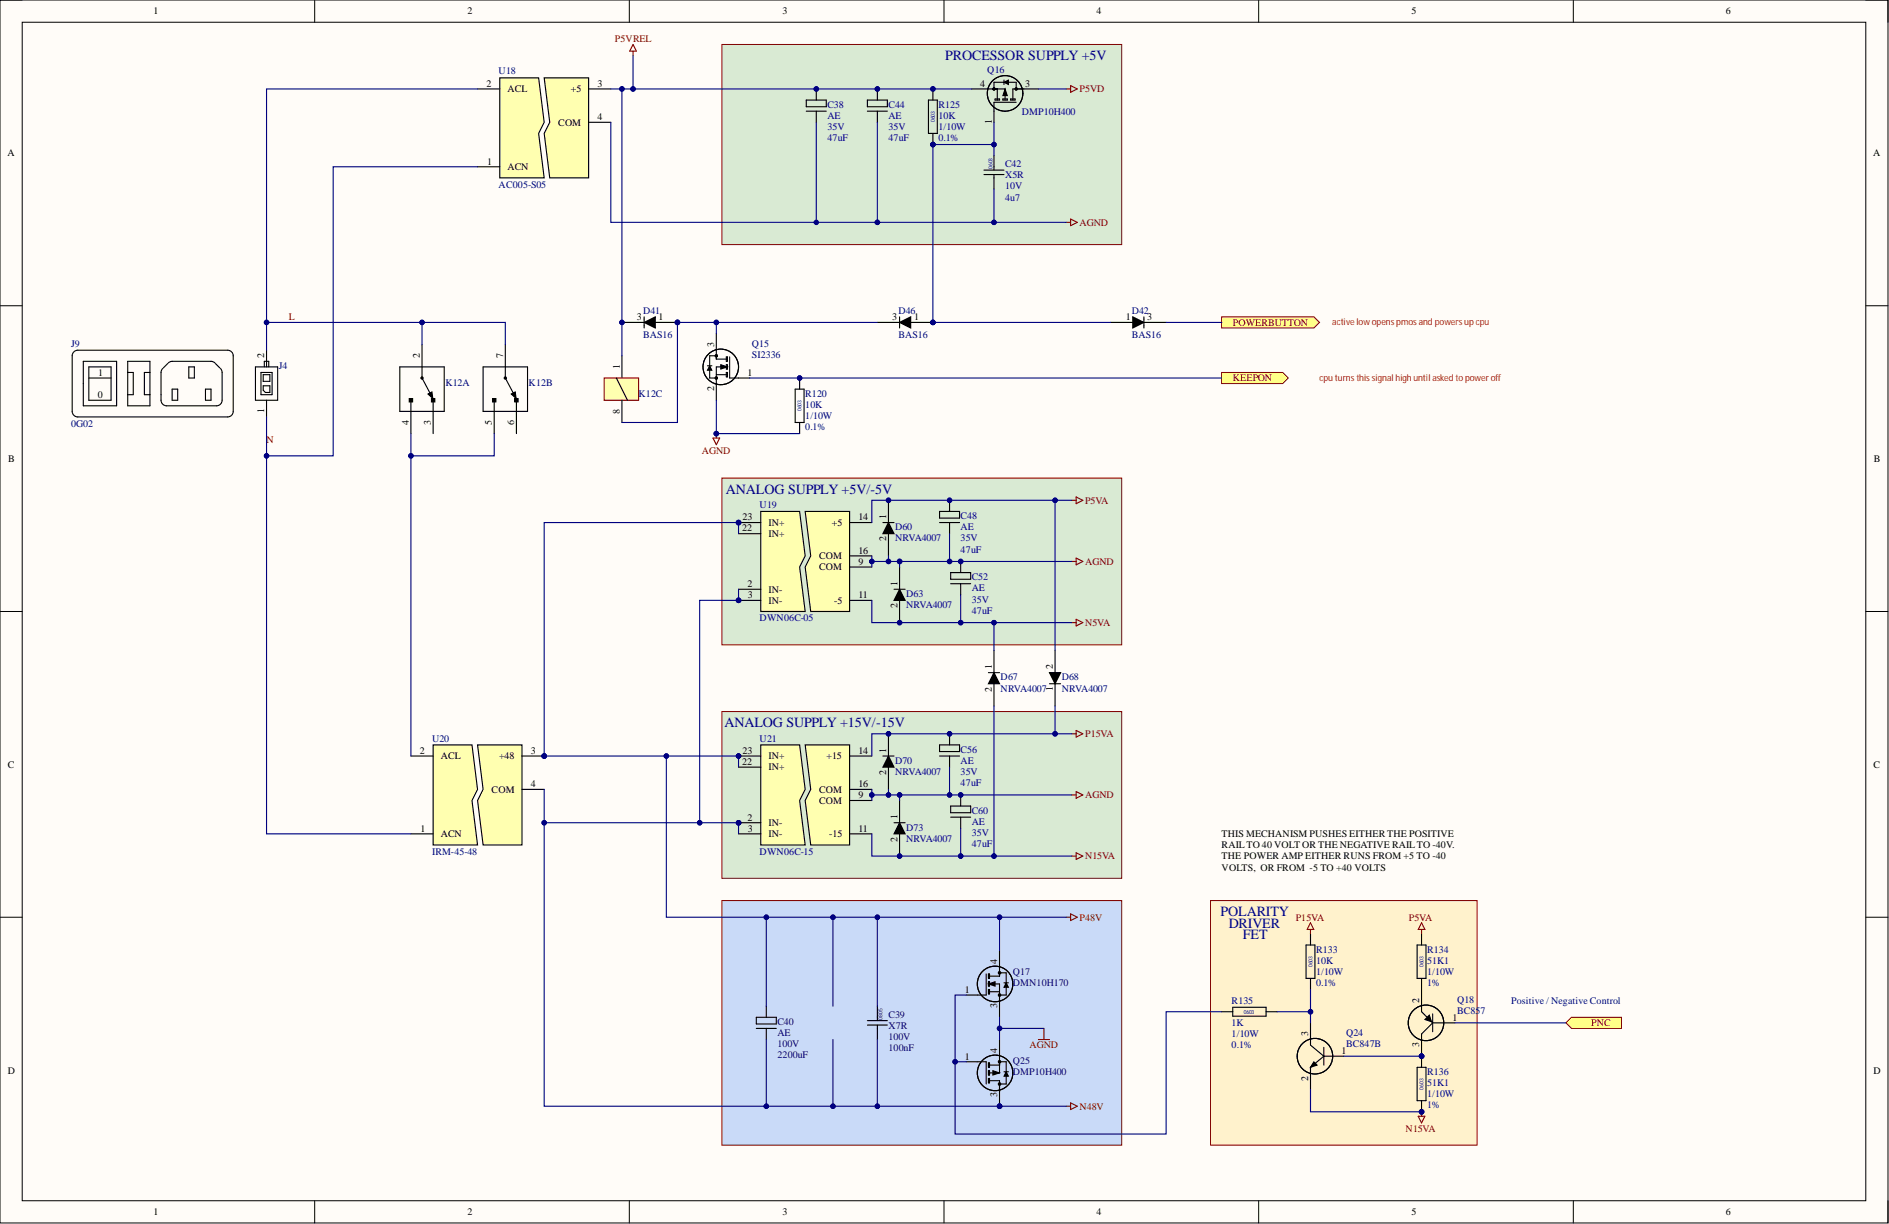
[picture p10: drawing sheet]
<svg xmlns="http://www.w3.org/2000/svg" width="431mm" height="279mm" viewBox="0 0 431 279" stroke-linecap="round" stroke-linejoin="round" font-family="sans-serif">
<defs><g id="words">
<g font-size="3.2" fill="#000080">
<text x="215.9" y="13.8">PROCESSOR SUPPLY +5V</text>
<text x="165.8" y="112.8">ANALOG SUPPLY +5V/-5V</text>
<text x="165.5" y="166.1">ANALOG SUPPLY +15V/-15V</text>
<text x="278.8" y="209.2">POLARITY</text>
<text x="280.6" y="211.7">DRIVER</text>
<text x="283.8" y="214.3">FET</text>
</g>
<g font-size="2.3">
<text x="35.1" y="3.3">1</text>
<text x="106.8" y="3.3">2</text>
<text x="178.7" y="3.3">3</text>
<text x="250.4" y="3.3">4</text>
<text x="322.4" y="3.3">5</text>
<text x="394.2" y="3.3">6</text>
<text x="111.1" y="19.8">2</text>
<text x="115.9" y="21.1">ACL</text>
<text x="130.4" y="21.1">+5</text>
<text x="136.5" y="19.8">3</text>
<text x="223.9" y="19.8">4</text>
<text x="234.1" y="19.8">3</text>
<text x="127.5" y="28.7">COM</text>
<text x="136.5" y="27.4">4</text>
<text x="226.5" y="28.3" transform="rotate(-90 226.5 28.3)">1</text>
<text x="1.7" y="35.7">A</text>
<text x="427.8" y="35.7">A</text>
<text x="111.3" y="37.6">1</text>
<text x="115.9" y="38.8">ACN</text>
<text x="145.4" y="73.1">3</text>
<text x="150.4" y="73.1">1</text>
<text x="203.8" y="73.1">3</text>
<text x="208.8" y="73.1">1</text>
<text x="257.1" y="73.1">1</text>
<text x="262" y="73.1">3</text>
<text x="60.4" y="81.7" transform="rotate(-90 60.4 81.7)">2</text>
<text x="95.9" y="81.7" transform="rotate(-90 95.9 81.7)">2</text>
<text x="114.9" y="81.7" transform="rotate(-90 114.9 81.7)">7</text>
<text x="163.1" y="79.2" transform="rotate(-90 163.1 79.2)">3</text>
<text x="22.4" y="85.8">1</text>
<text x="141.5" y="84.3" transform="rotate(-90 141.5 84.3)">1</text>
<text x="163.1" y="89.3" transform="rotate(-90 163.1 89.3)">2</text>
<text x="170.7" y="85.8">1</text>
<text x="22.3" y="90.9">0</text>
<text x="60.4" y="94.2" transform="rotate(-90 60.4 94.2)">1</text>
<text x="141.5" y="94.4" transform="rotate(-90 141.5 94.4)">8</text>
<text x="93.3" y="97" transform="rotate(-90 93.3 97)">4</text>
<text x="98.4" y="96.9" transform="rotate(-90 98.4 96.9)">3</text>
<text x="112.4" y="96.9" transform="rotate(-90 112.4 96.9)">5</text>
<text x="117.4" y="96.9" transform="rotate(-90 117.4 96.9)">6</text>
<text x="1.9" y="105.5">B</text>
<text x="428" y="105.5">B</text>
<text x="169.6" y="118.8">23</text>
<text x="196.1" y="118.8">14</text>
<text x="202.4" y="118.5" transform="rotate(-90 202.4 118.5)">1</text>
<text x="169.5" y="121.3">22</text>
<text x="175.5" y="122.6">IN+</text>
<text x="175.5" y="120">IN+</text>
<text x="190" y="120">+5</text>
<text x="202.4" y="123.6" transform="rotate(-90 202.4 123.6)">2</text>
<text x="187.1" y="130.2">COM</text>
<text x="187.1" y="127.7">COM</text>
<text x="196.1" y="128.9">9</text>
<text x="196.1" y="126.4">16</text>
<text x="170.7" y="134">2</text>
<text x="170.8" y="136.5">3</text>
<text x="175.5" y="135.3">IN-</text>
<text x="175.5" y="137.8">IN-</text>
<text x="190.5" y="137.8">-5</text>
<text x="196.1" y="136.5">11</text>
<text x="205" y="133.7" transform="rotate(-90 205 133.7)">1</text>
<text x="205" y="138.8" transform="rotate(-90 205 138.8)">2</text>
<text x="226.5" y="152.8" transform="rotate(-90 226.5 152.8)">1</text>
<text x="240.5" y="152.8" transform="rotate(-90 240.5 152.8)">2</text>
<text x="226.5" y="157.9" transform="rotate(-90 226.5 157.9)">2</text>
<text x="240.5" y="157.7" transform="rotate(-90 240.5 157.7)">1</text>
<text x="95.9" y="172.1">2</text>
<text x="100.7" y="173.3">ACL</text>
<text x="114" y="173.3">+48</text>
<text x="121.2" y="172.1">3</text>
<text x="169.6" y="172.1">23</text>
<text x="175.5" y="173.3">IN+</text>
<text x="188.8" y="173.3">+15</text>
<text x="196.1" y="172.1">14</text>
<text x="202.4" y="171.8" transform="rotate(-90 202.4 171.8)">1</text>
<text x="1.8" y="175.3">C</text>
<text x="121.2" y="179.7">4</text>
<text x="169.5" y="174.6">22</text>
<text x="175.5" y="175.9">IN+</text>
<text x="196.1" y="179.7">16</text>
<text x="202.4" y="176.9" transform="rotate(-90 202.4 176.9)">2</text>
<text x="427.9" y="175.3">C</text>
<text x="112.3" y="181">COM</text>
<text x="187.1" y="183.5">COM</text>
<text x="187.1" y="181">COM</text>
<text x="196.1" y="182.2">9</text>
<text x="96.1" y="189.8">1</text>
<text x="100.7" y="191.1">ACN</text>
<text x="170.7" y="187.3">2</text>
<text x="170.8" y="189.8">3</text>
<text x="175.5" y="188.6">IN-</text>
<text x="175.5" y="191.1">IN-</text>
<text x="189.4" y="191.1">-15</text>
<text x="196.1" y="189.8">11</text>
<text x="205" y="187" transform="rotate(-90 205 187)">1</text>
<text x="279" y="191.1">THIS MECHANISM PUSHES EITHER THE POSITIVE</text>
<text x="205" y="192.1" transform="rotate(-90 205 192.1)">2</text>
<text x="279" y="193.6">RAILTO 40 VOLT OR THE NEGATIVE RAILTO -40V.</text>
<text x="279" y="196.2">THE POWER AMP EITHER RUNS FROM +5 TO -40</text>
<text x="279" y="198.7">VOLTS, OR FROM -5 TO +40 VOLTS</text>
<text x="227.8" y="220" transform="rotate(-90 227.8 220)">4</text>
<text x="220.3" y="226.6">1</text>
<text x="227.8" y="230.1" transform="rotate(-90 227.8 230.1)">3</text>
<text x="324.2" y="228.9" transform="rotate(-90 324.2 228.9)">2</text>
<text x="331.8" y="233">1</text>
<text x="298.8" y="236.5" transform="rotate(-90 298.8 236.5)">3</text>
<text x="324.2" y="239" transform="rotate(-90 324.2 239)">3</text>
<text x="1.8" y="245.1">D</text>
<text x="220.3" y="241.9">1</text>
<text x="227.8" y="240.3" transform="rotate(-90 227.8 240.3)">4</text>
<text x="306.4" y="240.6">1</text>
<text x="427.9" y="245.1">D</text>
<text x="227.8" y="250.4" transform="rotate(-90 227.8 250.4)">3</text>
<text x="298.8" y="246.7" transform="rotate(-90 298.8 246.7)">2</text>
<text x="35.1" y="277.4">1</text>
<text x="106.8" y="277.4">2</text>
<text x="178.7" y="277.4">3</text>
<text x="250.4" y="277.4">4</text>
<text x="322.4" y="277.4">5</text>
<text x="394.2" y="277.4">6</text>
</g>
<g font-size="2.3" fill="#800000">
<text x="140.4" y="9.6">P5VREL</text>
<text x="246.6" y="21.1">P5VD</text>
<text x="246.6" y="51.5">AGND</text>
<text x="66" y="73.1">L</text>
<text x="281.6" y="74.4">POWERBUTTON</text>
<text x="281.6" y="87.1">KEEPON</text>
<text x="60.9" y="101">N</text>
<text x="160.3" y="103.5">AGND</text>
<text x="247.8" y="115">P5VA</text>
<text x="247.8" y="128.9">AGND</text>
<text x="247.8" y="142.9">N5VA</text>
<text x="247.8" y="168.3">P15VA</text>
<text x="247.8" y="182.2">AGND</text>
<text x="247.8" y="196.2">N15VA</text>
<text x="246.6" y="210.1">P48V</text>
<text x="295.9" y="210.1">P15VA</text>
<text x="321.8" y="210.1">P5VA</text>
<text x="235.1" y="239.3">AGND</text>
<text x="363.4" y="234.2">PNC</text>
<text x="246.6" y="253.3">N48V</text>
<text x="321" y="258.4">N15VA</text>
</g>
<g font-size="2.3" fill="#000080">
<text x="113.9" y="17">U18</text>
<text x="225.5" y="16.8">Q16</text>
<text x="189" y="27.2">AE</text>
<text x="189" y="29.7">35V</text>
<text x="189" y="24.6">C38</text>
<text x="202.9" y="27.2">AE</text>
<text x="202.9" y="29.7">35V</text>
<text x="202.9" y="24.6">C44</text>
<text x="214.3" y="29.7">1/10W</text>
<text x="214.3" y="27.2">10K</text>
<text x="214.3" y="24.6">R125</text>
<text x="233.4" y="26.1">DMP10H400</text>
<text x="189" y="32.2">47uF</text>
<text x="202.9" y="32.2">47uF</text>
<text x="214.3" y="32.2">0.1%</text>
<text x="229.6" y="40.7">X5R</text>
<text x="229.6" y="38.2">C42</text>
<text x="113.9" y="42.9">AC005-S05</text>
<text x="229.6" y="43.2">10V</text>
<text x="229.6" y="45.8">4u7</text>
<text x="146.9" y="71.6">D41</text>
<text x="205.2" y="71.6">D46</text>
<text x="258.5" y="71.6">D42</text>
<text x="146.9" y="77.2">BAS16</text>
<text x="205.2" y="77.2">BAS16</text>
<text x="258.5" y="77.2">BAS16</text>
<text x="16.2" y="79.2">J9</text>
<text x="171.7" y="79.2">Q15</text>
<text x="171.7" y="81.7">SI2336</text>
<text x="63.7" y="84.3">J4</text>
<text x="101.7" y="88.1">K12A</text>
<text x="120.7" y="88.1">K12B</text>
<text x="145.9" y="90.6">K12C</text>
<text x="183.9" y="95.7">1/10W</text>
<text x="183.9" y="93.1">10K</text>
<text x="183.9" y="90.6">R120</text>
<text x="16.2" y="97.5">0G02</text>
<text x="183.9" y="98.2">0.1%</text>
<text x="173.5" y="116">U19</text>
<text x="219.4" y="118.5">C48</text>
<text x="204.4" y="121.1">D60</text>
<text x="204.4" y="123.6">NRVA4007</text>
<text x="219.4" y="121.1">AE</text>
<text x="219.4" y="123.6">35V</text>
<text x="219.4" y="126.1">47uF</text>
<text x="207" y="136.3">D63</text>
<text x="222" y="135">AE</text>
<text x="222" y="137.6">35V</text>
<text x="222" y="132.5">C52</text>
<text x="173.5" y="141.9">DWN06C-05</text>
<text x="207" y="138.8">NRVA4007</text>
<text x="222" y="140.1">47uF</text>
<text x="228.5" y="155.3">D67</text>
<text x="242.5" y="155.3">D68</text>
<text x="228.5" y="157.9">NRVA4007</text>
<text x="242.5" y="157.9">NRVA4007</text>
<text x="98.7" y="169.3">U20</text>
<text x="173.5" y="169.3">U21</text>
<text x="219.4" y="171.8">C56</text>
<text x="204.4" y="174.4">D70</text>
<text x="204.4" y="176.9">NRVA4007</text>
<text x="219.4" y="174.4">AE</text>
<text x="219.4" y="176.9">35V</text>
<text x="219.4" y="179.4">47uF</text>
<text x="222" y="185.8">C60</text>
<text x="207" y="189.6">D73</text>
<text x="222" y="188.3">AE</text>
<text x="222" y="190.8">35V</text>
<text x="98.7" y="195.2">IRM-45-48</text>
<text x="173.5" y="195.2">DWN06C-15</text>
<text x="207" y="192.1">NRVA4007</text>
<text x="222" y="193.4">47uF</text>
<text x="300.6" y="220">10K</text>
<text x="300.6" y="217.5">R133</text>
<text x="326" y="220">51K1</text>
<text x="326" y="217.5">R134</text>
<text x="231.3" y="222.6">Q17</text>
<text x="231.3" y="225.1">DMN10H170</text>
<text x="300.6" y="222.6">1/10W</text>
<text x="300.6" y="225.1">0.1%</text>
<text x="326" y="222.6">1/10W</text>
<text x="326" y="225.1">1%</text>
<text x="177.6" y="234">C40</text>
<text x="202.9" y="232.3">C39</text>
<text x="281.3" y="229.2">R135</text>
<text x="332.8" y="228.9">Q18</text>
<text x="332.8" y="231.5">BC857</text>
<text x="345.1" y="229.2">Positive / Negative Control</text>
<text x="177.6" y="236.5">AE</text>
<text x="177.6" y="239.1">100V</text>
<text x="202.9" y="234.8">X7R</text>
<text x="202.9" y="237.4">100V</text>
<text x="202.9" y="239.9">100nF</text>
<text x="281.3" y="236.8">1/10W</text>
<text x="281.3" y="239.3">0.1%</text>
<text x="281.3" y="234.2">1K</text>
<text x="307.4" y="236.5">Q24</text>
<text x="307.4" y="239.1">BC847B</text>
<text x="177.6" y="241.6">2200uF</text>
<text x="231.3" y="242.9">Q25</text>
<text x="231.3" y="245.4">DMP10H400</text>
<text x="326" y="245.4">R136</text>
<text x="326" y="250.5">1/10W</text>
<text x="326" y="248">51K1</text>
<text x="326" y="253">1%</text>
</g>
<g font-size="2.1" fill="#f00">
<text x="304.3" y="74.3">activelow openspmosand powersup cpu</text>
<text x="301.3" y="87">cputurnsthissignal high until asked to poweroff</text>
</g>
<g font-size="1.3" fill="#000080">
<text x="213.5" y="27.9" transform="rotate(-90 213.5 27.9)">0603</text>
<text x="226.7" y="38.6" transform="rotate(-90 226.7 38.6)">0603</text>
<text x="183.1" y="93.9" transform="rotate(-90 183.1 93.9)">0603</text>
<text x="299.7" y="220.8" transform="rotate(-90 299.7 220.8)">0603</text>
<text x="325.1" y="220.8" transform="rotate(-90 325.1 220.8)">0603</text>
<text x="201.6" y="232.7" transform="rotate(-90 201.6 232.7)">0805</text>
<text x="284.1" y="231.4">0603</text>
<text x="325.1" y="248.7" transform="rotate(-90 325.1 248.7)">0603</text>
</g>
</g></defs>
<path d="M0 0h431.2v279.2h-431.2z" fill-rule="evenodd" fill="#fffcf8"/>
<path d="M0 0h431.2v279.2h-431.2z" fill="none" stroke="#000" stroke-width=".23"/>
<path d="M5.1 5.1h421v269h-421z" fill-rule="evenodd" fill="#fffcf8"/>
<g fill="none" stroke="#000" stroke-width=".23">
<path d="M0 0h5.1M5.1 5.1h421v269h-421zM71.9 0v5.1M143.7 0v5.1M215.6 0v5.1M287.5 0v5.1M359.3 0v5.1M426.1 0h5.1v5.1M0 69.8h5.1M426.1 69.8h5.1M0 139.6h5.1M426.1 139.6h5.1"/>
<path d="M0 209.4h5.1M426.1 209.4h5.1M71.9 274.1v5.1M143.7 274.1v5.1M215.6 274.1v5.1M287.5 274.1v5.1M359.3 274.1v5.1M431.2 274.1v5.1"/>
</g>
<path d="M164.9 162.4h91.3v38.1h-91.3z" fill-rule="evenodd" fill="#d9ead3"/>
<path d="M164.9 162.4h91.3v38.1h-91.3z" fill="none" stroke="#800000" stroke-width=".23"/>
<path d="M164.9 109.1h91.3v38.1h-91.3z" fill-rule="evenodd" fill="#d9ead3"/>
<path d="M164.9 109.1h91.3v38.1h-91.3z" fill="none" stroke="#800000" stroke-width=".23"/>
<path d="M164.9 10.2h91.3v45.6h-91.3z" fill-rule="evenodd" fill="#d9ead3"/>
<path d="M164.9 10.2h91.3v45.6h-91.3z" fill="none" stroke="#800000" stroke-width=".23"/>
<circle cx="202.9" cy="114.2" r=".51" fill="#000080"/>
<circle cx="202.9" cy="114.2" r=".51" fill="none" stroke="#000080" stroke-width=".23"/>
<path d="M202.9 114.2v6.4" fill="none" stroke="#000" stroke-width=".25"/>
<circle cx="202.9" cy="114.2" r=".51" fill="#000080"/>
<circle cx="202.9" cy="114.2" r=".51" fill="none" stroke="#000080" stroke-width=".23"/>
<path d="M201.7 119.3h2.5M202.9 119.3l1.3 2.5h-2.5zM202.9 120.6v6.3" fill="none" stroke="#000" stroke-width=".25"/>
<path d="M202.9 119.3l1.3 2.5h-2.5z" fill="#000"/>
<circle cx="205.5" cy="142.1" r=".51" fill="#000080"/>
<circle cx="205.5" cy="142.1" r=".51" fill="none" stroke="#000080" stroke-width=".23"/>
<path d="M205.5 129.4v12.7" fill="none" stroke="#000" stroke-width=".25"/>
<circle cx="205.5" cy="142.1" r=".51" fill="#000080"/>
<circle cx="205.5" cy="142.1" r=".51" fill="none" stroke="#000080" stroke-width=".23"/>
<path d="M205.5 134.5l1.2 2.5h-2.5z" fill="#000"/>
<path d="M204.2 134.5h2.5M205.5 134.5l1.2 2.5h-2.5z" fill="none" stroke="#000" stroke-width=".25"/>
<path d="M244.8 128.2h1M245.8 127.4l1.5 .8-1.5 .7z" fill="none" stroke="#800000" stroke-width=".25"/>
<circle cx="202.9" cy="167.5" r=".51" fill="#000080"/>
<circle cx="202.9" cy="167.5" r=".51" fill="none" stroke="#000080" stroke-width=".23"/>
<path d="M202.9 167.5v6.3" fill="none" stroke="#000" stroke-width=".25"/>
<circle cx="202.9" cy="167.5" r=".51" fill="#000080"/>
<circle cx="202.9" cy="167.5" r=".51" fill="none" stroke="#000080" stroke-width=".23"/>
<path d="M201.7 172.6h2.5M202.9 172.6l1.3 2.5h-2.5zM202.9 173.8v6.4" fill="none" stroke="#000" stroke-width=".25"/>
<path d="M202.9 172.6l1.3 2.5h-2.5z" fill="#000"/>
<circle cx="205.5" cy="195.4" r=".51" fill="#000080"/>
<circle cx="205.5" cy="195.4" r=".51" fill="none" stroke="#000080" stroke-width=".23"/>
<path d="M205.5 182.7v12.7" fill="none" stroke="#000" stroke-width=".25"/>
<circle cx="205.5" cy="195.4" r=".51" fill="#000080"/>
<circle cx="205.5" cy="195.4" r=".51" fill="none" stroke="#000080" stroke-width=".23"/>
<path d="M227 153.5l1.3 2.6h-2.5zM239.7 153.5h2.5l-1.2 2.6zM205.5 187.8l1.2 2.5h-2.5z" fill="#000"/>
<path d="M225.8 153.5h2.5M227 153.5l1.3 2.6h-2.5zM227 148.5v12.7M239.7 153.5h2.5l-1.2 2.6zM239.7 156.1h2.5M241 148.5v12.7M204.2 187.8h2.5M205.5 187.8l1.2 2.5h-2.5z" fill="none" stroke="#000" stroke-width=".25"/>
<g fill="none" stroke="#800000" stroke-width=".25">
<path d="M244.5 19.5l1.5 .8-1.5 .8zM243.5 20.3h1M243.5 50.8h1M244.5 50l1.5 .8-1.5 .7zM244.8 114.2h1M245.8 113.4l1.5 .8-1.5 .8zM244.8 142.1h1M245.8 141.4l1.5 .7-1.5 .8zM244.8 167.5h1M245.8 166.7l1.5 .8-1.5 .8zM244.8 181.5h1M244.8 195.4h1"/>
<path d="M245.8 180.7l1.5 .8-1.5 .7zM245.8 194.7l1.5 .7-1.5 .8z"/>
</g>
<circle cx="200.4" cy="20.3" r=".51" fill="#000080"/>
<circle cx="200.4" cy="20.3" r=".51" fill="none" stroke="#000080" stroke-width=".23"/>
<path d="M200.4 20.3v2.5" fill="none" stroke="#000" stroke-width=".25"/>
<circle cx="200.4" cy="20.3" r=".51" fill="#000080"/>
<circle cx="200.4" cy="20.3" r=".51" fill="none" stroke="#000080" stroke-width=".23"/>
<path d="M198.1 25.4h4.6M198.1 22.8h4.6v1.6h-4.6zM200.4 25.4v2.5" fill="none" stroke="#000" stroke-width=".25"/>
<circle cx="216.9" cy="114.2" r=".51" fill="#000080"/>
<circle cx="216.9" cy="114.2" r=".51" fill="none" stroke="#000080" stroke-width=".23"/>
<path d="M216.9 114.2v2.5" fill="none" stroke="#000" stroke-width=".25"/>
<circle cx="216.9" cy="114.2" r=".51" fill="#000080"/>
<circle cx="216.9" cy="114.2" r=".51" fill="none" stroke="#000080" stroke-width=".23"/>
<path d="M214.6 119.3h4.6M214.6 116.7h4.6v1.6h-4.6zM216.9 119.3v2.5" fill="none" stroke="#000" stroke-width=".25"/>
<circle cx="219.4" cy="128.2" r=".51" fill="#000080"/>
<circle cx="219.4" cy="128.2" r=".51" fill="none" stroke="#000080" stroke-width=".23"/>
<path d="M219.4 128.2v2.5" fill="none" stroke="#000" stroke-width=".25"/>
<circle cx="219.4" cy="128.2" r=".51" fill="#000080"/>
<circle cx="219.4" cy="128.2" r=".51" fill="none" stroke="#000080" stroke-width=".23"/>
<path d="M217.1 133.2h4.6M217.1 130.7h4.6v1.5h-4.6zM219.4 133.2v2.6" fill="none" stroke="#000" stroke-width=".25"/>
<circle cx="216.9" cy="167.5" r=".51" fill="#000080"/>
<circle cx="216.9" cy="167.5" r=".51" fill="none" stroke="#000080" stroke-width=".23"/>
<path d="M216.9 167.5v2.5" fill="none" stroke="#000" stroke-width=".25"/>
<circle cx="216.9" cy="167.5" r=".51" fill="#000080"/>
<circle cx="216.9" cy="167.5" r=".51" fill="none" stroke="#000080" stroke-width=".23"/>
<path d="M214.6 172.6h4.6M214.6 170h4.6v1.6h-4.6zM216.9 172.6v2.5" fill="none" stroke="#000" stroke-width=".25"/>
<circle cx="219.4" cy="181.5" r=".51" fill="#000080"/>
<circle cx="219.4" cy="181.5" r=".51" fill="none" stroke="#000080" stroke-width=".23"/>
<path d="M219.4 181.5v2.5" fill="none" stroke="#000" stroke-width=".25"/>
<circle cx="219.4" cy="181.5" r=".51" fill="#000080"/>
<circle cx="219.4" cy="181.5" r=".51" fill="none" stroke="#000080" stroke-width=".23"/>
<g fill="none" stroke="#000" stroke-width=".25">
<path d="M115.4 78.7v7.6l2.3 4.3M17 80.2l.8-.3h34.2a1.27 1.27 0 0 1 1.3 1.3v12.7a1.27 1.27 0 0 1-1.3 1.3h-34.2a1.27 1.27 0 0 1-1.3-1.3v-12.7l.1-.4zM19 82.5h7.6v10.1h-7.6zM20.3 83.8h5.1v7.6h-5.1zM20.3 86.3h5.1M29.2 82.5h5v10.1h-5zM29.2 85h1.2v5.1h-1.2M34.2 85h-1.2v5.1h1.2M37.2 84.1l-.4 .9v6.4a1.27 1.27 0 0 0 1.2 1.2h11.5a1.27 1.27 0 0 0 1.2-1.2v-6.4l-.3-.9M38.3 83l-1 1M38.4 82.9l.9-.4h8.9l.9 .4M39.3 88.8h1.3v2.6h-1.3z"/>
<path d="M43.1 83.8h1.3v2.5h-1.3zM46.9 88.8h1.3v2.6h-1.3zM49.2 83l1 1M110.3 83.8h10.2v10.1h-10.2zM112.5 91h.8v.7h-.8zM112.9 91.4v7.6M116.8 89.9l.9-.4 .2 1.4zM117.6 91h.7v.7h-.7zM118 91.4v7.6M142 81.2v5.1M217.1 186.5h4.6M217.1 184h4.6v1.5h-4.6z"/>
<path d="M219.4 186.5v2.6"/>
<circle cx="115.4" cy="86.3" r=".25"/>
</g>
<g fill="#000">
<path d="M116.8 89.9l.9-.4 .2 1.4z"/>
<path d="M112.5 91h.8v.7h-.8z" fill-rule="evenodd"/>
<path d="M117.6 91h.7v.7h-.7z" fill-rule="evenodd"/>
</g>
<circle cx="115.4" cy="86.3" r=".25" fill="#000"/>
<path d="M138 86.3h7.9v5.1h-7.9z" fill-rule="evenodd" fill="#ffffb0"/>
<path d="M138 86.3h7.9v5.1h-7.9z" fill="none" stroke="#800000" stroke-width=".25"/>
<g fill="none" stroke="#000" stroke-width=".25">
<path d="M60.9 79.9v3.9M96.4 78.7v7.6l2.3 4.3M58.3 83.8h5.1v7.6h-5.1zM59.6 85h2.5v5.1h-2.5zM60.1 85.5h1.5v1.6h-1.5zM60.1 88.1h1.5v1.5h-1l-.5-.5zM60.4 83.8v-1.3h1v1.3M60.9 91.4v3.8M91.3 83.8h10.2v10.1h-10.2zM93.5 91h.7v.7h-.7zM93.9 91.4v7.6M97.8 89.9l.8-.4 .3 1.4z"/>
<path d="M98.5 91h.8v.7h-.8zM98.9 91.4v7.6M140.8 86.3l2.5 5.1M142 91.4v5"/>
<circle cx="96.4" cy="86.3" r=".25"/>
</g>
<g fill="#000">
<path d="M97.8 89.9l.8-.4 .3 1.4z"/>
<path d="M93.5 91h.7v.7h-.7z" fill-rule="evenodd"/>
<path d="M98.5 91h.8v.7h-.8z" fill-rule="evenodd"/>
</g>
<circle cx="96.4" cy="86.3" r=".25" fill="#000"/>
<circle cx="168.7" cy="187.8" r=".51" fill="#000080"/>
<circle cx="168.7" cy="187.8" r=".51" fill="none" stroke="#000080" stroke-width=".23"/>
<circle cx="168.7" cy="172.6" r=".51" fill="#000080"/>
<circle cx="168.7" cy="172.6" r=".51" fill="none" stroke="#000080" stroke-width=".23"/>
<path d="M173.8 170h8.8l1.3 10.2-1.3 2.5 1.3 10.2h-10.1z" fill-rule="evenodd" fill="#ffffb0"/>
<path d="M173.8 170h8.8l1.3 10.2-1.3 2.5 1.3 10.2h-10.1z" fill="none" stroke="#000" stroke-width=".25"/>
<path d="M183.9 170h10.1v22.9h-8.8l-1.3-10.2 1.3-2.5z" fill-rule="evenodd" fill="#ffffb0"/>
<path d="M183.9 170h10.1v22.9h-8.8l-1.3-10.2 1.3-2.5zM168.7 187.8h5.1" fill="none" stroke="#000" stroke-width=".25"/>
<circle cx="168.7" cy="187.8" r=".51" fill="#000080"/>
<circle cx="168.7" cy="187.8" r=".51" fill="none" stroke="#000080" stroke-width=".23"/>
<path d="M168.7 175.1h5.1M168.7 172.6h5.1M168.7 190.3h5.1" fill="none" stroke="#000" stroke-width=".25"/>
<circle cx="168.7" cy="172.6" r=".51" fill="#000080"/>
<circle cx="168.7" cy="172.6" r=".51" fill="none" stroke="#000080" stroke-width=".23"/>
<path d="M194 172.6h5.1M194 182.7h5.1M194 190.3h5.1M194 180.2h5.1" fill="none" stroke="#000" stroke-width=".25"/>
<circle cx="168.7" cy="137" r=".51" fill="#000080"/>
<circle cx="168.7" cy="137" r=".51" fill="none" stroke="#000080" stroke-width=".23"/>
<circle cx="168.7" cy="119.3" r=".51" fill="#000080"/>
<circle cx="168.7" cy="119.3" r=".51" fill="none" stroke="#000080" stroke-width=".23"/>
<path d="M173.8 116.7h8.8l1.3 10.2-1.3 2.5 1.3 10.2h-10.1z" fill-rule="evenodd" fill="#ffffb0"/>
<path d="M173.8 116.7h8.8l1.3 10.2-1.3 2.5 1.3 10.2h-10.1z" fill="none" stroke="#000" stroke-width=".25"/>
<path d="M183.9 116.7h10.1v22.9h-8.8l-1.3-10.2 1.3-2.5z" fill-rule="evenodd" fill="#ffffb0"/>
<path d="M183.9 116.7h10.1v22.9h-8.8l-1.3-10.2 1.3-2.5zM168.7 134.5h5.1M168.7 137h5.1" fill="none" stroke="#000" stroke-width=".25"/>
<circle cx="168.7" cy="137" r=".51" fill="#000080"/>
<circle cx="168.7" cy="137" r=".51" fill="none" stroke="#000080" stroke-width=".23"/>
<path d="M168.7 119.3h5.1M168.7 121.8h5.1" fill="none" stroke="#000" stroke-width=".25"/>
<circle cx="168.7" cy="119.3" r=".51" fill="#000080"/>
<circle cx="168.7" cy="119.3" r=".51" fill="none" stroke="#000080" stroke-width=".23"/>
<path d="M194 119.3h5.1M194 129.4h5.1M194 137h5.1M194 126.9h5.1" fill="none" stroke="#000" stroke-width=".25"/>
<path d="M114.1 17.8h8.9l1.3 10.1-1.3 2.6 1.3 10.1h-10.2z" fill-rule="evenodd" fill="#ffffb0"/>
<path d="M114.1 17.8h8.9l1.3 10.1-1.3 2.6 1.3 10.1h-10.2z" fill="none" stroke="#000" stroke-width=".25"/>
<path d="M124.3 17.8h10.1v22.8h-8.8l-1.3-10.1 1.3-2.6z" fill-rule="evenodd" fill="#ffffb0"/>
<path d="M124.3 17.8h10.1v22.8h-8.8l-1.3-10.1 1.3-2.6zM109.1 38.1h5M109.1 20.3h5M134.4 20.3h5.1M134.4 27.9h5.1" fill="none" stroke="#000" stroke-width=".25"/>
<circle cx="124.3" cy="172.6" r=".51" fill="#000080"/>
<circle cx="124.3" cy="172.6" r=".51" fill="none" stroke="#000080" stroke-width=".23"/>
<path d="M98.9 170h8.9l1.3 10.2-1.3 2.5 1.3 10.2h-10.2z" fill-rule="evenodd" fill="#ffffb0"/>
<path d="M98.9 170h8.9l1.3 10.2-1.3 2.5 1.3 10.2h-10.2z" fill="none" stroke="#000" stroke-width=".25"/>
<path d="M109.1 170h10.1v22.9h-8.9l-1.2-10.2 1.2-2.5z" fill-rule="evenodd" fill="#ffffb0"/>
<path d="M93.9 172.6h5M109.1 170h10.1v22.9h-8.9l-1.2-10.2 1.2-2.5zM119.2 172.6h5.1M93.9 190.3h5" fill="none" stroke="#000" stroke-width=".25"/>
<circle cx="124.3" cy="172.6" r=".51" fill="#000080"/>
<circle cx="124.3" cy="172.6" r=".51" fill="none" stroke="#000080" stroke-width=".23"/>
<path d="M119.2 180.2h5.1" fill="none" stroke="#000" stroke-width=".25"/>
<path d="M164.9 205.6h91.3v55.8h-91.3z" fill-rule="evenodd" fill="#c9daf8"/>
<path d="M164.9 205.6h91.3v55.8h-91.3z" fill="none" stroke="#800000" stroke-width=".23"/>
<path d="M237.2 237.3h2.5M238.4 234.8v2.5" fill="none" stroke="#800000" stroke-width=".25"/>
<g fill="none" stroke="#000" stroke-width=".25">
<path d="M228.3 217v5.8h-2.5M198.1 234h4.6M198.1 233h4.6M200.4 229.7v3.3M200.4 234v3.3M225.2 222.3v4.8h-4.5M225.8 224.6h2.5v7.6M225.8 226.4h2.5M225.8 222.3h.2v1h-.2zM225.8 224.1h.2v1h-.2zM225.8 225.9h.2v1h-.2zM228.3 222.1h1.5v5h-1.5"/>
<path d="M229.3 224.3h1"/>
<circle cx="227.3" cy="224.6" r="4.1"/>
<circle cx="228.3" cy="227.1" r=".25"/>
<circle cx="228.3" cy="222.1" r=".25"/>
<circle cx="228.3" cy="222.1" r=".26"/>
<circle cx="228.3" cy="227.1" r=".26"/>
</g>
<path d="M225.8 224.6l1.5-.5v1zM229.8 224.3l.5 1.1h-1z" fill="#000"/>
<path d="M225.8 224.6l1.5-.5v1zM229.8 224.3l.5 1.1h-1z" fill="none" stroke="#000" stroke-width=".23"/>
<circle cx="228.3" cy="252.5" r=".51" fill="#000080"/>
<circle cx="228.3" cy="252.5" r=".51" fill="none" stroke="#000080" stroke-width=".23"/>
<path d="M228.3 237.3v5.1M220.7 242.4h2.5M228.3 247.4v5.1" fill="none" stroke="#000" stroke-width=".25"/>
<circle cx="228.3" cy="252.5" r=".51" fill="#000080"/>
<circle cx="228.3" cy="252.5" r=".51" fill="none" stroke="#000080" stroke-width=".23"/>
<g fill="none" stroke="#000" stroke-width=".25">
<path d="M223.2 242.4h2v5M225.8 243.1h2.5M225.8 244.9h2.5v-2.5h1.5v5h-1.5M225.8 246.7h2.5v2.5M225.8 242.6h.2v1h-.2zM225.8 244.4h.2v1h-.2zM225.8 246.2h.2v1h-.2zM229.3 244.7h1"/>
<circle cx="227.3" cy="244.9" r="4.1"/>
<circle cx="228.3" cy="242.4" r=".25"/>
<circle cx="228.3" cy="247.4" r=".25"/>
<circle cx="228.3" cy="247.4" r=".26"/>
<circle cx="228.3" cy="242.4" r=".26"/>
</g>
<path d="M226.8 244.4l1.5 .5-1.5 .5zM229.8 244.7l.5 1h-1z" fill="#000"/>
<path d="M226.8 244.4l1.5 .5-1.5 .5zM229.8 244.7l.5 1h-1z" fill="none" stroke="#000" stroke-width=".23"/>
<path d="M243.5 209.4h1M244.5 208.6l1.5 .8-1.5 .7zM243.5 252.5h1M244.5 251.8l1.5 .7-1.5 .8z" fill="none" stroke="#800000" stroke-width=".25"/>
<path d="M276.5 205.6h60.9v55.8h-60.9z" fill-rule="evenodd" fill="#fff2cc"/>
<path d="M276.5 205.6h60.9v55.8h-60.9z" fill="none" stroke="#800000" stroke-width=".23"/>
<g fill="none" stroke="#000" stroke-width=".25">
<path d="M298.3 215.7h2v7.6h-2zM299.3 213.2v2.5M299.3 223.3v2.6M299.3 233.5v5.1l3.1 2.5M302.4 239.1v4M302.4 241.1l-3.1 2.5v5.1M302.4 241.1h4.5"/>
<circle cx="300.3" cy="241.1" r="4.1"/>
</g>
<path d="M300.1 242.4l.7 .7-1.5 .5z" fill="#000"/>
<path d="M300.1 242.4l.7 .7-1.5 .5z" fill="none" stroke="#000" stroke-width=".23"/>
<circle cx="324.7" cy="241.1" r=".51" fill="#000080"/>
<circle cx="324.7" cy="241.1" r=".51" fill="none" stroke="#000080" stroke-width=".23"/>
<path d="M324.7 236v5.1" fill="none" stroke="#000" stroke-width=".25"/>
<circle cx="324.7" cy="241.1" r=".51" fill="#000080"/>
<circle cx="324.7" cy="241.1" r=".51" fill="none" stroke="#000080" stroke-width=".23"/>
<g fill="none" stroke="#000" stroke-width=".25">
<path d="M323.7 215.7h2v7.6h-2zM324.7 213.2v2.5M279 230.9h2.6M281.6 229.9h7.6v2.1h-7.6zM289.2 230.9h2.5M324.7 223.3v7.6l2.5 2.6M327.2 233.5h5.1M327.2 231.5v4M327.2 233.5l-2.5 2.5"/>
<circle cx="325.7" cy="233.5" r="4.1"/>
</g>
<path d="M326.5 231.7l.5 1.5-1.6-.5z" fill="#000"/>
<path d="M326.5 231.7l.5 1.5-1.6-.5z" fill="none" stroke="#000" stroke-width=".23"/>
<circle cx="324.7" cy="241.1" r=".51" fill="#000080"/>
<circle cx="324.7" cy="241.1" r=".51" fill="none" stroke="#000080" stroke-width=".23"/>
<circle cx="324.7" cy="253.8" r=".51" fill="#000080"/>
<circle cx="324.7" cy="253.8" r=".51" fill="none" stroke="#000080" stroke-width=".23"/>
<path d="M324.7 241.1v2.5" fill="none" stroke="#000" stroke-width=".25"/>
<circle cx="324.7" cy="241.1" r=".51" fill="#000080"/>
<circle cx="324.7" cy="241.1" r=".51" fill="none" stroke="#000080" stroke-width=".23"/>
<path d="M324.7 251.3v2.5" fill="none" stroke="#000" stroke-width=".25"/>
<circle cx="324.7" cy="253.8" r=".51" fill="#000080"/>
<circle cx="324.7" cy="253.8" r=".51" fill="none" stroke="#000080" stroke-width=".23"/>
<path d="M323.7 243.6h2v7.7h-2z" fill="none" stroke="#000" stroke-width=".25"/>
<path d="M299.3 210.6l.8 1.6h-1.5zM299.3 212.2v1M323.9 254.8h1.5l-.7 1.5zM324.7 253.8v1" fill="none" stroke="#800000" stroke-width=".25"/>
<circle cx="324.7" cy="253.8" r=".51" fill="#000080"/>
<circle cx="324.7" cy="253.8" r=".51" fill="none" stroke="#000080" stroke-width=".23"/>
<path d="M358.9 232.2h11.4v2.6h-11.4l-1.2-1.3z" fill-rule="evenodd" fill="#ffff80"/>
<path d="M358.9 232.2h11.4v2.6h-11.4l-1.2-1.3z" fill="none" stroke="#800000" stroke-width=".23"/>
<g fill="none" stroke="#000" stroke-width=".25">
<path d="M163.6 76.1v5.9h2.5M161.6 83.5h1M163.6 81.2h-1.5v5.1h1.5M163.6 85.5h2.5M165.9 81.5h.2v1h-.2zM165.9 83.2h.2v1.1h-.2zM165.9 85h.2v1h-.2zM166.1 83.8h-2.5v7.6M166.7 81.5v4.8h4.5M172.7 234.8h4.6M172.7 232.2h4.6v1.5h-4.6zM175 229.7v2.5"/>
<path d="M175 234.8v2.5"/>
<circle cx="163.6" cy="81.2" r=".25"/>
<circle cx="163.6" cy="86.3" r=".25"/>
<circle cx="164.6" cy="83.8" r="4.1"/>
</g>
<path d="M144.6 10.2l.7 1.5h-1.5zM144.6 11.7v1M324.7 210.6l.7 1.6h-1.5zM324.7 212.2v1" fill="none" stroke="#800000" stroke-width=".25"/>
<path d="M162.1 83.5l.5 1h-1zM164.6 83.2l1.5 .6-1.5 .5z" fill="#000"/>
<path d="M162.1 83.5l.5 1h-1zM164.6 83.2l1.5 .6-1.5 .5z" fill="none" stroke="#000" stroke-width=".23"/>
<circle cx="142" cy="73.6" r=".51" fill="#000080"/>
<circle cx="142" cy="73.6" r=".51" fill="none" stroke="#000080" stroke-width=".23"/>
<circle cx="154.7" cy="73.6" r=".51" fill="#000080"/>
<circle cx="154.7" cy="73.6" r=".51" fill="none" stroke="#000080" stroke-width=".23"/>
<path d="M142 73.6h6.4" fill="none" stroke="#000" stroke-width=".25"/>
<circle cx="142" cy="73.6" r=".51" fill="#000080"/>
<circle cx="142" cy="73.6" r=".51" fill="none" stroke="#000080" stroke-width=".23"/>
<path d="M148.4 73.6h6.3" fill="none" stroke="#000" stroke-width=".25"/>
<circle cx="154.7" cy="73.6" r=".51" fill="#000080"/>
<circle cx="154.7" cy="73.6" r=".51" fill="none" stroke="#000080" stroke-width=".23"/>
<path d="M147.1 73.6l2.6-1.3v2.6z" fill="#000"/>
<path d="M147.1 73.6l2.6-1.3v2.6zM147.1 72.3v2.6" fill="none" stroke="#000" stroke-width=".25"/>
<path d="M162.8 100h1.6l-.8 1.5zM163.6 99v1" fill="none" stroke="#800000" stroke-width=".25"/>
<circle cx="163.6" cy="99" r=".51" fill="#000080"/>
<circle cx="163.6" cy="99" r=".51" fill="none" stroke="#000080" stroke-width=".23"/>
<circle cx="182.6" cy="86.3" r=".51" fill="#000080"/>
<circle cx="182.6" cy="86.3" r=".51" fill="none" stroke="#000080" stroke-width=".23"/>
<path d="M182.6 86.3v2.5M182.6 96.4v2.6" fill="none" stroke="#000" stroke-width=".25"/>
<circle cx="182.6" cy="86.3" r=".51" fill="#000080"/>
<circle cx="182.6" cy="86.3" r=".51" fill="none" stroke="#000080" stroke-width=".23"/>
<path d="M181.6 88.8h2v7.6h-2z" fill="none" stroke="#000" stroke-width=".25"/>
<circle cx="213.1" cy="20.3" r=".51" fill="#000080"/>
<circle cx="213.1" cy="20.3" r=".51" fill="none" stroke="#000080" stroke-width=".23"/>
<circle cx="213.1" cy="33" r=".51" fill="#000080"/>
<circle cx="213.1" cy="33" r=".51" fill="none" stroke="#000080" stroke-width=".23"/>
<path d="M213.1 20.3v2.5" fill="none" stroke="#000" stroke-width=".25"/>
<circle cx="213.1" cy="20.3" r=".51" fill="#000080"/>
<circle cx="213.1" cy="20.3" r=".51" fill="none" stroke="#000080" stroke-width=".23"/>
<path d="M213.1 30.5v2.5" fill="none" stroke="#000" stroke-width=".25"/>
<circle cx="213.1" cy="33" r=".51" fill="#000080"/>
<circle cx="213.1" cy="33" r=".51" fill="none" stroke="#000080" stroke-width=".23"/>
<path d="M212.1 22.8h2v7.7h-2z" fill="none" stroke="#000" stroke-width=".25"/>
<circle cx="213.1" cy="73.6" r=".51" fill="#000080"/>
<circle cx="213.1" cy="73.6" r=".51" fill="none" stroke="#000080" stroke-width=".23"/>
<path d="M200.4 73.6h12.7" fill="none" stroke="#000" stroke-width=".25"/>
<circle cx="213.1" cy="73.6" r=".51" fill="#000080"/>
<circle cx="213.1" cy="73.6" r=".51" fill="none" stroke="#000080" stroke-width=".23"/>
<path d="M205.5 73.6l2.5-1.3v2.6zM258.7 72.3l2.6 1.3-2.6 1.3z" fill="#000"/>
<path d="M205.5 73.6l2.5-1.3v2.6zM205.5 72.3v2.6M253.7 73.6h12.6M258.7 72.3l2.6 1.3-2.6 1.3zM261.3 72.3v2.6" fill="none" stroke="#000" stroke-width=".25"/>
<path d="M279 85h14l1.2 1.3-1.2 1.3h-14z" fill-rule="evenodd" fill="#ffff80"/>
<path d="M279 85h14l1.2 1.3-1.2 1.3h-14z" fill="none" stroke="#800000" stroke-width=".23"/>
<path d="M279 72.3h21.1l1.3 1.3-1.3 1.3h-21.1z" fill-rule="evenodd" fill="#ffff80"/>
<path d="M279 72.3h21.1l1.3 1.3-1.3 1.3h-21.1z" fill="none" stroke="#800000" stroke-width=".23"/>
<circle cx="186.4" cy="20.3" r=".51" fill="#000080"/>
<circle cx="186.4" cy="20.3" r=".51" fill="none" stroke="#000080" stroke-width=".23"/>
<path d="M186.4 20.3v2.5" fill="none" stroke="#000" stroke-width=".25"/>
<circle cx="186.4" cy="20.3" r=".51" fill="#000080"/>
<circle cx="186.4" cy="20.3" r=".51" fill="none" stroke="#000080" stroke-width=".23"/>
<g fill="none" stroke="#000" stroke-width=".25">
<path d="M229.3 18.3v1M184.2 25.4h4.5M184.2 22.8h4.5v1.6h-4.5zM186.4 25.4v2.5M222 20.3h7.6v2.5M224.7 39.8h4.6M224.7 38.8h4.6M227 20.3v-1.5h5.1v1.5M227 35.5v3.3M227 39.8v3.3M227.3 22.6h1v.2h-1zM227.8 20.3v2.5"/>
<path d="M229.1 22.6h1v.2h-1zM230.8 22.6h1v.2h-1zM232.1 23.4h-5.1v4.5M237.2 20.3h-5.9v2.5"/>
<circle cx="227" cy="20.3" r=".25"/>
<circle cx="227" cy="20.3" r=".26"/>
<circle cx="229.6" cy="21.3" r="4.1"/>
<circle cx="232.1" cy="20.3" r=".25"/>
<circle cx="232.1" cy="20.3" r=".26"/>
</g>
<path d="M229.3 18.8l1-.5v1zM229.6 20.3l.5 1.5h-1z" fill="#000"/>
<path d="M229.3 18.8l1-.5v1zM229.6 20.3l.5 1.5h-1z" fill="none" stroke="#000" stroke-width=".23"/>
<path d="M244.8 167.5h-45.7v5.1" fill="none" stroke="#000080" stroke-width=".25"/>
<circle cx="241" cy="167.5" r=".51" fill="#000080"/>
<circle cx="241" cy="167.5" r=".51" fill="none" stroke="#000080" stroke-width=".23"/>
<path d="M227 161.2v34.2" fill="none" stroke="#000080" stroke-width=".25"/>
<circle cx="227" cy="195.4" r=".51" fill="#000080"/>
<circle cx="227" cy="195.4" r=".51" fill="none" stroke="#000080" stroke-width=".23"/>
<path d="M96.4 78.7v-5.1h-35.5v6.3" fill="none" stroke="#000080" stroke-width=".25"/>
<circle cx="60.9" cy="73.6" r=".51" fill="#000080"/>
<circle cx="60.9" cy="73.6" r=".51" fill="none" stroke="#000080" stroke-width=".23"/>
<circle cx="96.4" cy="73.6" r=".51" fill="#000080"/>
<circle cx="96.4" cy="73.6" r=".51" fill="none" stroke="#000080" stroke-width=".23"/>
<path d="M244.8 114.2h-45.7v5.1" fill="none" stroke="#000080" stroke-width=".25"/>
<circle cx="241" cy="114.2" r=".51" fill="#000080"/>
<circle cx="241" cy="114.2" r=".51" fill="none" stroke="#000080" stroke-width=".23"/>
<path d="M199.1 126.9v2.5" fill="none" stroke="#000080" stroke-width=".25"/>
<circle cx="199.1" cy="128.2" r=".51" fill="#000080"/>
<circle cx="199.1" cy="128.2" r=".51" fill="none" stroke="#000080" stroke-width=".23"/>
<path d="M199.1 180.2v1.3" fill="none" stroke="#000080" stroke-width=".25"/>
<circle cx="199.1" cy="181.5" r=".51" fill="#000080"/>
<circle cx="199.1" cy="181.5" r=".51" fill="none" stroke="#000080" stroke-width=".23"/>
<path d="M241 161.2v6.3" fill="none" stroke="#000080" stroke-width=".25"/>
<circle cx="241" cy="167.5" r=".51" fill="#000080"/>
<circle cx="241" cy="167.5" r=".51" fill="none" stroke="#000080" stroke-width=".23"/>
<path d="M202.9 126.9v1.3" fill="none" stroke="#000080" stroke-width=".25"/>
<circle cx="202.9" cy="128.2" r=".51" fill="#000080"/>
<circle cx="202.9" cy="128.2" r=".51" fill="none" stroke="#000080" stroke-width=".23"/>
<path d="M205.5 128.2v1.2" fill="none" stroke="#000080" stroke-width=".25"/>
<circle cx="205.5" cy="128.2" r=".51" fill="#000080"/>
<circle cx="205.5" cy="128.2" r=".51" fill="none" stroke="#000080" stroke-width=".23"/>
<path d="M199.1 137v5.1h45.7" fill="none" stroke="#000080" stroke-width=".25"/>
<circle cx="219.4" cy="142.1" r=".51" fill="#000080"/>
<circle cx="219.4" cy="142.1" r=".51" fill="none" stroke="#000080" stroke-width=".23"/>
<circle cx="227" cy="142.1" r=".51" fill="#000080"/>
<circle cx="227" cy="142.1" r=".51" fill="none" stroke="#000080" stroke-width=".23"/>
<path d="M219.4 135.8v6.3" fill="none" stroke="#000080" stroke-width=".25"/>
<circle cx="219.4" cy="142.1" r=".51" fill="#000080"/>
<circle cx="219.4" cy="142.1" r=".51" fill="none" stroke="#000080" stroke-width=".23"/>
<path d="M199.1 128.2h6.4" fill="none" stroke="#000080" stroke-width=".25"/>
<circle cx="199.1" cy="128.2" r=".51" fill="#000080"/>
<circle cx="199.1" cy="128.2" r=".51" fill="none" stroke="#000080" stroke-width=".23"/>
<circle cx="202.9" cy="128.2" r=".51" fill="#000080"/>
<circle cx="202.9" cy="128.2" r=".51" fill="none" stroke="#000080" stroke-width=".23"/>
<circle cx="205.5" cy="128.2" r=".51" fill="#000080"/>
<circle cx="205.5" cy="128.2" r=".51" fill="none" stroke="#000080" stroke-width=".23"/>
<path d="M216.9 121.8v6.4" fill="none" stroke="#000080" stroke-width=".25"/>
<circle cx="216.9" cy="128.2" r=".51" fill="#000080"/>
<circle cx="216.9" cy="128.2" r=".51" fill="none" stroke="#000080" stroke-width=".23"/>
<path d="M205.5 128.2h39.3" fill="none" stroke="#000080" stroke-width=".25"/>
<circle cx="205.5" cy="128.2" r=".51" fill="#000080"/>
<circle cx="205.5" cy="128.2" r=".51" fill="none" stroke="#000080" stroke-width=".23"/>
<circle cx="216.9" cy="128.2" r=".51" fill="#000080"/>
<circle cx="216.9" cy="128.2" r=".51" fill="none" stroke="#000080" stroke-width=".23"/>
<path d="M244.8 181.5h-45.7v1.2" fill="none" stroke="#000080" stroke-width=".25"/>
<circle cx="199.1" cy="181.5" r=".51" fill="#000080"/>
<circle cx="199.1" cy="181.5" r=".51" fill="none" stroke="#000080" stroke-width=".23"/>
<circle cx="202.9" cy="181.5" r=".51" fill="#000080"/>
<circle cx="202.9" cy="181.5" r=".51" fill="none" stroke="#000080" stroke-width=".23"/>
<circle cx="205.5" cy="181.5" r=".51" fill="#000080"/>
<circle cx="205.5" cy="181.5" r=".51" fill="none" stroke="#000080" stroke-width=".23"/>
<circle cx="216.9" cy="181.5" r=".51" fill="#000080"/>
<circle cx="216.9" cy="181.5" r=".51" fill="none" stroke="#000080" stroke-width=".23"/>
<path d="M202.9 180.2v1.3" fill="none" stroke="#000080" stroke-width=".25"/>
<circle cx="202.9" cy="181.5" r=".51" fill="#000080"/>
<circle cx="202.9" cy="181.5" r=".51" fill="none" stroke="#000080" stroke-width=".23"/>
<path d="M205.5 181.5v1.2" fill="none" stroke="#000080" stroke-width=".25"/>
<circle cx="205.5" cy="181.5" r=".51" fill="#000080"/>
<circle cx="205.5" cy="181.5" r=".51" fill="none" stroke="#000080" stroke-width=".23"/>
<path d="M216.9 175.1v6.4" fill="none" stroke="#000080" stroke-width=".25"/>
<circle cx="216.9" cy="181.5" r=".51" fill="#000080"/>
<circle cx="216.9" cy="181.5" r=".51" fill="none" stroke="#000080" stroke-width=".23"/>
<path d="M199.1 190.3v5.1h45.7" fill="none" stroke="#000080" stroke-width=".25"/>
<circle cx="219.4" cy="195.4" r=".51" fill="#000080"/>
<circle cx="219.4" cy="195.4" r=".51" fill="none" stroke="#000080" stroke-width=".23"/>
<circle cx="227" cy="195.4" r=".51" fill="#000080"/>
<circle cx="227" cy="195.4" r=".51" fill="none" stroke="#000080" stroke-width=".23"/>
<path d="M219.4 189.1v6.3" fill="none" stroke="#000080" stroke-width=".25"/>
<circle cx="219.4" cy="195.4" r=".51" fill="#000080"/>
<circle cx="219.4" cy="195.4" r=".51" fill="none" stroke="#000080" stroke-width=".23"/>
<path d="M238.4 234.8h-10.1v2.5" fill="none" stroke="#000080" stroke-width=".25"/>
<circle cx="228.3" cy="234.8" r=".51" fill="#000080"/>
<circle cx="228.3" cy="234.8" r=".51" fill="none" stroke="#000080" stroke-width=".23"/>
<path d="M218.1 242.4h2.6" fill="none" stroke="#000080" stroke-width=".25"/>
<circle cx="218.1" cy="242.4" r=".51" fill="#000080"/>
<circle cx="218.1" cy="242.4" r=".51" fill="none" stroke="#000080" stroke-width=".23"/>
<path d="M228.3 232.2v2.6" fill="none" stroke="#000080" stroke-width=".25"/>
<circle cx="228.3" cy="234.8" r=".51" fill="#000080"/>
<circle cx="228.3" cy="234.8" r=".51" fill="none" stroke="#000080" stroke-width=".23"/>
<path d="M228.3 252.5h15.2" fill="none" stroke="#000080" stroke-width=".25"/>
<circle cx="228.3" cy="252.5" r=".51" fill="#000080"/>
<circle cx="228.3" cy="252.5" r=".51" fill="none" stroke="#000080" stroke-width=".23"/>
<path d="M299.3 225.9v5h-7.6" fill="none" stroke="#000080" stroke-width=".25"/>
<circle cx="299.3" cy="230.9" r=".51" fill="#000080"/>
<circle cx="299.3" cy="230.9" r=".51" fill="none" stroke="#000080" stroke-width=".23"/>
<path d="M299.3 230.9v2.6" fill="none" stroke="#000080" stroke-width=".25"/>
<circle cx="299.3" cy="230.9" r=".51" fill="#000080"/>
<circle cx="299.3" cy="230.9" r=".51" fill="none" stroke="#000080" stroke-width=".23"/>
<path d="M299.3 248.7v5.1h25.4" fill="none" stroke="#000080" stroke-width=".25"/>
<circle cx="324.7" cy="253.8" r=".51" fill="#000080"/>
<circle cx="324.7" cy="253.8" r=".51" fill="none" stroke="#000080" stroke-width=".23"/>
<path d="M332.3 233.5h25.4M306.9 241.1h17.8" fill="none" stroke="#000080" stroke-width=".25"/>
<circle cx="324.7" cy="241.1" r=".51" fill="#000080"/>
<circle cx="324.7" cy="241.1" r=".51" fill="none" stroke="#000080" stroke-width=".23"/>
<path d="M228.3 209.4v7.6" fill="none" stroke="#000080" stroke-width=".25"/>
<circle cx="228.3" cy="209.4" r=".51" fill="#000080"/>
<circle cx="228.3" cy="209.4" r=".51" fill="none" stroke="#000080" stroke-width=".23"/>
<path d="M227 142.1v6.4" fill="none" stroke="#000080" stroke-width=".25"/>
<circle cx="227" cy="142.1" r=".51" fill="#000080"/>
<circle cx="227" cy="142.1" r=".51" fill="none" stroke="#000080" stroke-width=".23"/>
<path d="M241 114.2v34.3" fill="none" stroke="#000080" stroke-width=".25"/>
<circle cx="241" cy="114.2" r=".51" fill="#000080"/>
<circle cx="241" cy="114.2" r=".51" fill="none" stroke="#000080" stroke-width=".23"/>
<path d="M175 209.4v20.3" fill="none" stroke="#000080" stroke-width=".25"/>
<circle cx="175" cy="209.4" r=".51" fill="#000080"/>
<circle cx="175" cy="209.4" r=".51" fill="none" stroke="#000080" stroke-width=".23"/>
<path d="M152.2 172.6v36.8h91.3" fill="none" stroke="#000080" stroke-width=".25"/>
<circle cx="228.3" cy="209.4" r=".51" fill="#000080"/>
<circle cx="228.3" cy="209.4" r=".51" fill="none" stroke="#000080" stroke-width=".23"/>
<circle cx="200.4" cy="209.4" r=".51" fill="#000080"/>
<circle cx="200.4" cy="209.4" r=".51" fill="none" stroke="#000080" stroke-width=".23"/>
<circle cx="190.2" cy="209.4" r=".51" fill="#000080"/>
<circle cx="190.2" cy="209.4" r=".51" fill="none" stroke="#000080" stroke-width=".23"/>
<circle cx="175" cy="209.4" r=".51" fill="#000080"/>
<circle cx="175" cy="209.4" r=".51" fill="none" stroke="#000080" stroke-width=".23"/>
<circle cx="152.2" cy="172.6" r=".51" fill="#000080"/>
<circle cx="152.2" cy="172.6" r=".51" fill="none" stroke="#000080" stroke-width=".23"/>
<path d="M168.7 187.8v2.5" fill="none" stroke="#000080" stroke-width=".25"/>
<circle cx="168.7" cy="187.8" r=".51" fill="#000080"/>
<circle cx="168.7" cy="187.8" r=".51" fill="none" stroke="#000080" stroke-width=".23"/>
<path d="M124.3 187.8h44.4" fill="none" stroke="#000080" stroke-width=".25"/>
<circle cx="168.7" cy="187.8" r=".51" fill="#000080"/>
<circle cx="168.7" cy="187.8" r=".51" fill="none" stroke="#000080" stroke-width=".23"/>
<circle cx="159.8" cy="187.8" r=".51" fill="#000080"/>
<circle cx="159.8" cy="187.8" r=".51" fill="none" stroke="#000080" stroke-width=".23"/>
<circle cx="124.3" cy="187.8" r=".51" fill="#000080"/>
<circle cx="124.3" cy="187.8" r=".51" fill="none" stroke="#000080" stroke-width=".23"/>
<path d="M175 237.3v15.2" fill="none" stroke="#000080" stroke-width=".25"/>
<circle cx="175" cy="252.5" r=".51" fill="#000080"/>
<circle cx="175" cy="252.5" r=".51" fill="none" stroke="#000080" stroke-width=".23"/>
<path d="M124.3 180.2v72.3h104" fill="none" stroke="#000080" stroke-width=".25"/>
<circle cx="124.3" cy="187.8" r=".51" fill="#000080"/>
<circle cx="124.3" cy="187.8" r=".51" fill="none" stroke="#000080" stroke-width=".23"/>
<circle cx="175" cy="252.5" r=".51" fill="#000080"/>
<circle cx="175" cy="252.5" r=".51" fill="none" stroke="#000080" stroke-width=".23"/>
<circle cx="190.2" cy="252.5" r=".51" fill="#000080"/>
<circle cx="190.2" cy="252.5" r=".51" fill="none" stroke="#000080" stroke-width=".23"/>
<circle cx="200.4" cy="252.5" r=".51" fill="#000080"/>
<circle cx="200.4" cy="252.5" r=".51" fill="none" stroke="#000080" stroke-width=".23"/>
<circle cx="228.3" cy="252.5" r=".51" fill="#000080"/>
<circle cx="228.3" cy="252.5" r=".51" fill="none" stroke="#000080" stroke-width=".23"/>
<path d="M190.2 209.4v20.3" fill="none" stroke="#000080" stroke-width=".25"/>
<circle cx="190.2" cy="209.4" r=".51" fill="#000080"/>
<circle cx="190.2" cy="209.4" r=".51" fill="none" stroke="#000080" stroke-width=".23"/>
<path d="M200.4 209.4v20.3" fill="none" stroke="#000080" stroke-width=".25"/>
<circle cx="200.4" cy="209.4" r=".51" fill="#000080"/>
<circle cx="200.4" cy="209.4" r=".51" fill="none" stroke="#000080" stroke-width=".23"/>
<path d="M190.2 237.3v15.2" fill="none" stroke="#000080" stroke-width=".25"/>
<circle cx="190.2" cy="252.5" r=".51" fill="#000080"/>
<circle cx="190.2" cy="252.5" r=".51" fill="none" stroke="#000080" stroke-width=".23"/>
<path d="M200.4 237.3v15.2" fill="none" stroke="#000080" stroke-width=".25"/>
<circle cx="200.4" cy="252.5" r=".51" fill="#000080"/>
<circle cx="200.4" cy="252.5" r=".51" fill="none" stroke="#000080" stroke-width=".23"/>
<path d="M220.7 227.1h-2.6v31.8h48.2v-28h12.7" fill="none" stroke="#000080" stroke-width=".25"/>
<circle cx="218.1" cy="242.4" r=".51" fill="#000080"/>
<circle cx="218.1" cy="242.4" r=".51" fill="none" stroke="#000080" stroke-width=".23"/>
<path d="M124.3 172.6h44.4v2.5" fill="none" stroke="#000080" stroke-width=".25"/>
<circle cx="124.3" cy="172.6" r=".51" fill="#000080"/>
<circle cx="124.3" cy="172.6" r=".51" fill="none" stroke="#000080" stroke-width=".23"/>
<circle cx="152.2" cy="172.6" r=".51" fill="#000080"/>
<circle cx="152.2" cy="172.6" r=".51" fill="none" stroke="#000080" stroke-width=".23"/>
<circle cx="168.7" cy="172.6" r=".51" fill="#000080"/>
<circle cx="168.7" cy="172.6" r=".51" fill="none" stroke="#000080" stroke-width=".23"/>
<path d="M168.7 134.5v2.5" fill="none" stroke="#000080" stroke-width=".25"/>
<circle cx="168.7" cy="137" r=".51" fill="#000080"/>
<circle cx="168.7" cy="137" r=".51" fill="none" stroke="#000080" stroke-width=".23"/>
<path d="M168.7 137h-8.9v50.8" fill="none" stroke="#000080" stroke-width=".25"/>
<circle cx="168.7" cy="137" r=".51" fill="#000080"/>
<circle cx="168.7" cy="137" r=".51" fill="none" stroke="#000080" stroke-width=".23"/>
<circle cx="159.8" cy="187.8" r=".51" fill="#000080"/>
<circle cx="159.8" cy="187.8" r=".51" fill="none" stroke="#000080" stroke-width=".23"/>
<path d="M168.7 119.3v2.5" fill="none" stroke="#000080" stroke-width=".25"/>
<circle cx="168.7" cy="119.3" r=".51" fill="#000080"/>
<circle cx="168.7" cy="119.3" r=".51" fill="none" stroke="#000080" stroke-width=".23"/>
<path d="M168.7 119.3h-44.4v53.3" fill="none" stroke="#000080" stroke-width=".25"/>
<circle cx="168.7" cy="119.3" r=".51" fill="#000080"/>
<circle cx="168.7" cy="119.3" r=".51" fill="none" stroke="#000080" stroke-width=".23"/>
<circle cx="124.3" cy="172.6" r=".51" fill="#000080"/>
<circle cx="124.3" cy="172.6" r=".51" fill="none" stroke="#000080" stroke-width=".23"/>
<path d="M139.5 20.3h2.5v60.9" fill="none" stroke="#000080" stroke-width=".25"/>
<circle cx="142" cy="20.3" r=".51" fill="#000080"/>
<circle cx="142" cy="20.3" r=".51" fill="none" stroke="#000080" stroke-width=".23"/>
<path d="M60.9 95.2v95.1h33" fill="none" stroke="#000080" stroke-width=".25"/>
<circle cx="60.9" cy="104.1" r=".51" fill="#000080"/>
<circle cx="60.9" cy="104.1" r=".51" fill="none" stroke="#000080" stroke-width=".23"/>
<path d="M109.1 38.1h-33v66h-15.2" fill="none" stroke="#000080" stroke-width=".25"/>
<circle cx="60.9" cy="104.1" r=".51" fill="#000080"/>
<circle cx="60.9" cy="104.1" r=".51" fill="none" stroke="#000080" stroke-width=".23"/>
<path d="M109.1 20.3h-48.2v53.3" fill="none" stroke="#000080" stroke-width=".25"/>
<circle cx="60.9" cy="73.6" r=".51" fill="#000080"/>
<circle cx="60.9" cy="73.6" r=".51" fill="none" stroke="#000080" stroke-width=".23"/>
<path d="M93.9 99v73.6" fill="none" stroke="#000080" stroke-width=".25"/>
<circle cx="93.9" cy="104.1" r=".51" fill="#000080"/>
<circle cx="93.9" cy="104.1" r=".51" fill="none" stroke="#000080" stroke-width=".23"/>
<path d="M144.6 12.7v7.6h-2.6" fill="none" stroke="#000080" stroke-width=".25"/>
<circle cx="144.6" cy="20.3" r=".51" fill="#000080"/>
<circle cx="144.6" cy="20.3" r=".51" fill="none" stroke="#000080" stroke-width=".23"/>
<circle cx="142" cy="20.3" r=".51" fill="#000080"/>
<circle cx="142" cy="20.3" r=".51" fill="none" stroke="#000080" stroke-width=".23"/>
<path d="M96.4 73.6h19v5.1" fill="none" stroke="#000080" stroke-width=".25"/>
<circle cx="96.4" cy="73.6" r=".51" fill="#000080"/>
<circle cx="96.4" cy="73.6" r=".51" fill="none" stroke="#000080" stroke-width=".23"/>
<path d="M112.9 99v5.1h-19" fill="none" stroke="#000080" stroke-width=".25"/>
<circle cx="93.9" cy="104.1" r=".51" fill="#000080"/>
<circle cx="93.9" cy="104.1" r=".51" fill="none" stroke="#000080" stroke-width=".23"/>
<path d="M154.7 73.6h8.9v2.5" fill="none" stroke="#000080" stroke-width=".25"/>
<circle cx="154.7" cy="73.6" r=".51" fill="#000080"/>
<circle cx="154.7" cy="73.6" r=".51" fill="none" stroke="#000080" stroke-width=".23"/>
<circle cx="163.6" cy="73.6" r=".51" fill="#000080"/>
<circle cx="163.6" cy="73.6" r=".51" fill="none" stroke="#000080" stroke-width=".23"/>
<path d="M213.1 33v40.6" fill="none" stroke="#000080" stroke-width=".25"/>
<circle cx="213.1" cy="73.6" r=".51" fill="#000080"/>
<circle cx="213.1" cy="73.6" r=".51" fill="none" stroke="#000080" stroke-width=".23"/>
<circle cx="213.1" cy="33" r=".51" fill="#000080"/>
<circle cx="213.1" cy="33" r=".51" fill="none" stroke="#000080" stroke-width=".23"/>
<path d="M237.2 20.3h6.3M213.1 73.6h40.6" fill="none" stroke="#000080" stroke-width=".25"/>
<circle cx="213.1" cy="73.6" r=".51" fill="#000080"/>
<circle cx="213.1" cy="73.6" r=".51" fill="none" stroke="#000080" stroke-width=".23"/>
<path d="M144.6 20.3h77.4M266.3 73.6h12.7" fill="none" stroke="#000080" stroke-width=".25"/>
<circle cx="144.6" cy="20.3" r=".51" fill="#000080"/>
<circle cx="144.6" cy="20.3" r=".51" fill="none" stroke="#000080" stroke-width=".23"/>
<path d="M227 27.9v5.1h-13.9" fill="none" stroke="#000080" stroke-width=".25"/>
<circle cx="227" cy="33" r=".51" fill="#000080"/>
<circle cx="227" cy="33" r=".51" fill="none" stroke="#000080" stroke-width=".23"/>
<circle cx="213.1" cy="33" r=".51" fill="#000080"/>
<circle cx="213.1" cy="33" r=".51" fill="none" stroke="#000080" stroke-width=".23"/>
<path d="M227 33v2.5" fill="none" stroke="#000080" stroke-width=".25"/>
<circle cx="227" cy="33" r=".51" fill="#000080"/>
<circle cx="227" cy="33" r=".51" fill="none" stroke="#000080" stroke-width=".23"/>
<path d="M227 43.1v7.7" fill="none" stroke="#000080" stroke-width=".25"/>
<circle cx="227" cy="50.8" r=".51" fill="#000080"/>
<circle cx="227" cy="50.8" r=".51" fill="none" stroke="#000080" stroke-width=".23"/>
<path d="M139.5 27.9v22.9h60.9" fill="none" stroke="#000080" stroke-width=".25"/>
<circle cx="200.4" cy="50.8" r=".51" fill="#000080"/>
<circle cx="200.4" cy="50.8" r=".51" fill="none" stroke="#000080" stroke-width=".23"/>
<path d="M200.4 27.9v22.9h43.1" fill="none" stroke="#000080" stroke-width=".25"/>
<circle cx="200.4" cy="50.8" r=".51" fill="#000080"/>
<circle cx="200.4" cy="50.8" r=".51" fill="none" stroke="#000080" stroke-width=".23"/>
<circle cx="227" cy="50.8" r=".51" fill="#000080"/>
<circle cx="227" cy="50.8" r=".51" fill="none" stroke="#000080" stroke-width=".23"/>
<path d="M163.6 73.6h36.8" fill="none" stroke="#000080" stroke-width=".25"/>
<circle cx="163.6" cy="73.6" r=".51" fill="#000080"/>
<circle cx="163.6" cy="73.6" r=".51" fill="none" stroke="#000080" stroke-width=".23"/>
<path d="M163.6 91.4v7.6M171.2 86.3h107.8" fill="none" stroke="#000080" stroke-width=".25"/>
<circle cx="163.6" cy="99" r=".51" fill="#000080"/>
<circle cx="163.6" cy="99" r=".51" fill="none" stroke="#000080" stroke-width=".23"/>
<path d="M163.6 99h19" fill="none" stroke="#000080" stroke-width=".25"/>
<circle cx="163.6" cy="99" r=".51" fill="#000080"/>
<circle cx="163.6" cy="99" r=".51" fill="none" stroke="#000080" stroke-width=".23"/>
<path d="M154.7 73.6v22.8h-12.7" fill="none" stroke="#000080" stroke-width=".25"/>
<circle cx="154.7" cy="73.6" r=".51" fill="#000080"/>
<circle cx="154.7" cy="73.6" r=".51" fill="none" stroke="#000080" stroke-width=".23"/>
<path d="M186.4 27.9v22.9" fill="none" stroke="#000080" stroke-width=".25"/>
<circle cx="186.4" cy="50.8" r=".51" fill="#000080"/>
<circle cx="186.4" cy="50.8" r=".51" fill="none" stroke="#000080" stroke-width=".23"/>
<use href="#words"/>
</svg>
